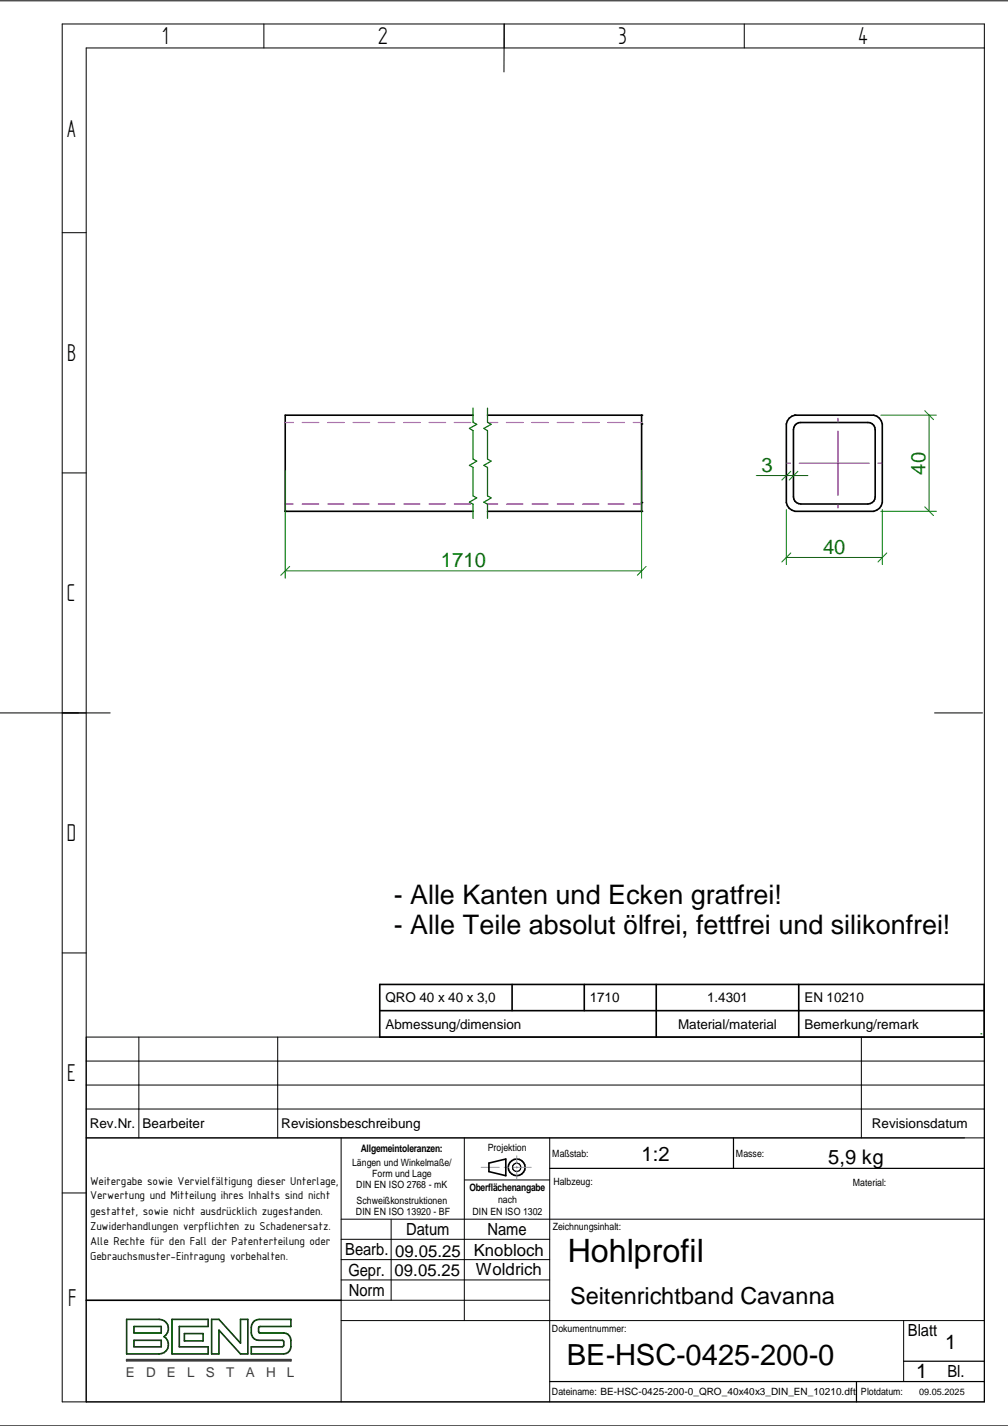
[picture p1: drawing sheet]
<svg xmlns="http://www.w3.org/2000/svg" width="210mm" height="297mm" viewBox="0 0 210 297" stroke-linecap="round" stroke-linejoin="round" font-family="sans-serif">
<defs><g id="words">
<text font-size="6.7" x="118.2" y="262.9">Hohlprofil</text>
<text font-size="6.1" x="118.1" y="284.4">BE-HSC-0425-200-0</text>
<g font-size="5.7">
<text x="33.8" y="9.2">1</text>
<text x="78.8" y="9.2">2</text>
<text x="128.8" y="9.2">3</text>
<text x="178.8" y="9.2">4</text>
<text x="14" y="28.4">A</text>
<text x="14" y="75.2">B</text>
<text x="13.9" y="125.2">C</text>
<text x="13.9" y="175.2">D</text>
<text x="14" y="225.2">E</text>
<text x="14.2" y="271.9">F</text>
</g>
<g font-size="5.6">
<text x="82" y="188.4">- Alle Kanten und Ecken gratfrei!</text>
<text x="82" y="194.6">- Alle Teile absolut ölfrei, fettfrei und silikonfrei!</text>
</g>
<text font-size="4.9" x="118.7" y="271.5">Seitenrichtband Cavanna</text>
<g font-size="4.2" fill="#008000">
<text x="158.5" y="98.3">3</text>
<text x="192.7" y="98.8" transform="rotate(-90 192.7 98.8)">40</text>
<text x="91.8" y="118.2">1710</text>
<text x="171.4" y="115.4">40</text>
</g>
<g font-size="4.2">
<text x="133.6" y="241.8">1:2</text>
<text x="172.5" y="242.4">5,9 kg</text>
<text x="196.8" y="281.1">1</text>
<text x="190.8" y="287.1">1</text>
</g>
<g font-size="3.5">
<text x="84.6" y="257.3">Datum</text>
<text x="101.5" y="257.3">Name</text>
<text x="71.9" y="261.5">Bearb.</text>
<text x="82.3" y="261.7">09.05.25</text>
<text x="98.6" y="261.6">Knobloch</text>
<text x="72.6" y="265.7">Gepr.</text>
<text x="72.6" y="270">Norm</text>
<text x="82.2" y="265.9">09.05.25</text>
<text x="99.1" y="265.6">Woldrich</text>
<text x="189.1" y="278.4">Blatt</text>
<text x="197.3" y="286.9">Bl.</text>
</g>
<g font-size="2.8">
<text x="80.3" y="208.7">QRO 40 x 40 x 3,0</text>
<text x="122.8" y="208.7">1710</text>
<text x="147.2" y="208.7">1.4301</text>
<text x="167.5" y="208.7">EN 10210</text>
<text x="80.3" y="214.2">Abmessung/dimension</text>
<text x="141.2" y="214.2">Material/material</text>
<text x="167.5" y="214.2">Bemerkung/remark</text>
<text x="18.7" y="234.9">Rev.Nr.</text>
<text x="29.7" y="234.9">Bearbeiter</text>
<text x="58.6" y="234.9">Revisionsbeschreibung</text>
<text x="181.6" y="234.9">Revisionsdatum</text>
</g>
<g font-size="2.8" fill="#3f3f3f">
<text x="26.2" y="286.8">E</text>
<text x="30.4" y="286.8">D</text>
<text x="34.7" y="286.8">E</text>
<text x="39" y="286.8">L</text>
<text x="42.9" y="286.8">S</text>
<text x="47.1" y="286.8">T</text>
<text x="51.2" y="286.8">A</text>
<text x="55.4" y="286.8">H</text>
<text x="59.8" y="286.8">L</text>
</g>
<g font-size="2.6">
<text x="18.8" y="246.8">Weitergabe sowie Vervielfältigung dieser Unterlage,</text>
<text x="18.8" y="249.9">Verwertung und Mitteilung ihres Inhalts sind nicht</text>
<text x="18.8" y="253">gestattet, sowie nicht ausdrücklich zugestanden.</text>
<text x="18.8" y="256.1">Zuwiderhandlungen verpflichten zu Schadenersatz.</text>
<text x="18.8" y="259.2">Alle Rechte für den Fall der Patenterteilung oder</text>
<text x="18.8" y="262.4">Gebrauchsmuster-Eintragung vorbehalten.</text>
</g>
<g font-size="2.2">
<text x="75.1" y="240">Allgemeintoleranzen:</text>
<text x="97.7" y="248">Oberflächenangabe</text>
</g>
<g font-size="2.1">
<text x="101.6" y="239.8">Projektion</text>
<text x="73.3" y="242.8">Längen und Winkelmaße/</text>
<text x="77.5" y="245.2">Form und Lage</text>
<text x="115" y="240.9">Maßstab:</text>
<text x="153.2" y="240.9">Masse:</text>
<text x="74.2" y="247.5">DIN EN ISO 2768 - mK</text>
<text x="74.3" y="250.7">Schweißkonstruktionen</text>
<text x="103.7" y="250.7">nach</text>
<text x="115.2" y="246.9">Halbzeug:</text>
<text x="177.6" y="247">Material:</text>
<text x="74.1" y="253.1">DIN EN ISO 13920 - BF</text>
<text x="98.4" y="253">DIN EN ISO 1302</text>
<text x="115.1" y="256.2">Zeichnungsinhalt:</text>
<text x="114.9" y="277.4">Dokumentnummer:</text>
<text x="114.9" y="290.6">Dateiname: BE-HSC-0425-200-0_QRO_40x40x3_DIN_EN_10210.dft</text>
<text x="179.3" y="290.6">Plotdatum:</text>
</g>
<text font-size="1.9" x="191.4" y="290.6">09.05.2025</text>
</g></defs>
<g fill="none" stroke="#000" stroke-width=".21">
<path d="M0 .2h209.9M13 5h192v287h-192zM54.9 5v5M105 10v-5l-.1 10M155 5v5M205 10h-187.1v282M13 48.5h4.9M13 98.5h4.9M0 148.5h22.9M194.6 148.5h10M13 198.5h4.9M17.9 216h187.1"/>
<path d="M28.9 216v21M57.8 216v21M179.4 216v21M17.9 226h187.1M17.9 237h187.1M17.9 231h187.1M17.9 221h187.1M71 237v55M96.7 237v38.1M114.5 237v55M13 248.5h4.9M71 258.1h43.5"/>
<path d="M71 254h134M81.4 254v16.8M96.7 245.8h17.8M71 262.4h43.5M71 266.6h43.5M71 270.8h43.5M71 275.1h134M188.2 275.1v12.7M0 297h209.9"/>
</g>
<g fill="none" stroke="#000" stroke-width=".25">
<path d="M152.7 237v6.4M114.5 243.4h90.5M114.5 287.8h90.5M178.4 287.8v4.2M188.2 283.5h16.8"/>
<circle cx="107.6" cy="243.2" r=".86"/>
</g>
<g fill="none" stroke="#000" stroke-width=".34">
<path d="M98.5 86.5h-39.1v20h39.1M101.5 86.5h32.1v20h-32.1M164.3 87.1l.6-.4 .6-.2h16.4a2.2 2.2 0 0 1 1.8 1.8v16.4a2.2 2.2 0 0 1-1.8 1.8h-16.4a2.2 2.2 0 0 1-1.8-1.8v-16.4zM165.9 88.3l.9-.3h13.9a1.46 1.46 0 0 1 1.5 1.5v14a1.48 1.48 0 0 1-1.5 1.5h-13.9a1.55 1.55 0 0 1-1.6-1.5v-14l.3-.9zM79.1 210.5h125.8M79.1 205.1h125.8v10.9h-125.8zM106.6 205.1v5.4M121.7 205.1v5.4M136.7 205.1v10.9M166.3 205.1v10.9M101.8 242.3l3.5-.9v3.5l-3.5-.8zM17.9 270.8h53.1"/>
<circle cx="107.6" cy="243.2" r="1.73"/>
</g>
<path d="M100.2 243.2h3.8M105 243.2h.9M106.8 243.2h3.8M107.6 240.7v1.7M107.6 243v.3M107.6 243.8v1.8" fill="none" stroke="#229aff" stroke-width=".21"/>
<path d="M26.4 274.8h6.7a1.94 1.94 0 0 1 1.9 1.4 1.94 1.94 0 0 1-.8 2.2 1.95 1.95 0 0 1 .8 2.2 1.95 1.95 0 0 1-1.9 1.4h-6.7zM27.9 279.2h5.7v1.3h-5.7zM27.9 276.3h5.7v1.4h-5.7zM35.8 274.8h7.5v1.5h-6v4.2h6v1.5h-7.5zM38.4 277.8h3.9v1.5h-3.9zM44.1 274.8h1.5l4.5 5v-5h1.5v7.2h-1.5l-4.5-4.9v4.9h-1.5zM53 275.1l1-.3h6.6v1.5h-6.5l-.3 .3v.8l.3 .3h5a1.48 1.48 0 0 1 1.5 1.5 2.53 2.53 0 0 1-.6 2.5l-.9 .3h-6.8v-1.5h6.5l.3-.3v-.7l-.3-.3h-5a1.55 1.55 0 0 1-1.5-1.5 2.47 2.47 0 0 1 .7-2.6z" fill="none" stroke="#004000" stroke-width=".34"/>
<path d="M26.4 283.2h34.2v.3h-34.2z" fill="none" stroke="#3f3f3f" stroke-width=".34"/>
<path d="M98.5 85v3l.8 .4-1.6 .8 .8 .5v5.9l.8 .5-1.6 .8 .8 .5v5.9l.8 .4-1.6 .9 .8 .4v3M101.5 85v3l.8 .4-1.5 .8 .7 .5v5.9l.8 .5-1.5 .8 .7 .5v5.9l.8 .4-1.5 .9 .7 .4v3M204.3 215.3h.1M204.3 216h.1" fill="none" stroke="#008000" stroke-width=".25"/>
<g fill="#000">
<circle cx="133.6" cy="86.5" r=".17"/>
<circle cx="133.6" cy="88.3" r=".17"/>
<circle cx="165.5" cy="86.5" r=".17"/>
<circle cx="59.4" cy="106.5" r=".17"/>
<circle cx="133.6" cy="106.5" r=".17"/>
<circle cx="133.6" cy="104.7" r=".17"/>
</g>
<g fill="none" stroke="#f0f" stroke-width=".25">
<path d="M59.4 88h1.7M62.9 88h3.5M68.2 88h3.5M73.5 88h3.5M78.7 88h3.5M84 88h3.5M89.3 88h3.5M94.6 88h3.4M101.6 88h2.1M105.5 88h3.5M110.7 88h3.5M116 88h3.5"/>
<path d="M121.3 88h3.5M126.6 88h3.4M131.9 88h1.7M59.4 105h1.7M62.9 105h3.5M68.2 105h3.5M73.5 105h3.5M78.7 105h3.5M84 105h3.5M89.3 105h3.5M94.6 105h3.4M101.5 105h2.2"/>
<path d="M105.5 105h3.5M110.7 105h3.5M116 105h3.5M121.3 105h3.5M126.6 105h3.4M131.9 105h1.7"/>
</g>
<g fill="none" stroke="#008000" stroke-width=".21">
<path d="M59.4 98v22.4M133.6 98v22.4M157.5 99.1h10.7M164.7 98.2l-1.9 1.8M166.2 98.2l-1.9 1.8M183.4 86.5h11.6M192.6 85.6l1.8 1.8M193.5 86.5v20M59.4 118.9h74.2M60.3 118l-1.8 1.8M134.5 118l-1.8 1.8M163.7 106.2v11.4"/>
<path d="M163.7 116.1h20M164.7 115.2l-1.9 1.9M183.4 106.5h11.6M183.7 106.2v11.4M184.7 115.2l-1.9 1.9M192.6 105.6l1.8 1.8"/>
</g>
<path d="M163.8 96.5h.8M166.4 96.5h14.6M174.5 87.1v.9M174.5 89.8v13.4M182.8 96.5h.9M174.5 105v.8" fill="none" stroke="#00f" stroke-width=".21"/>
<use href="#words"/>
</svg>
